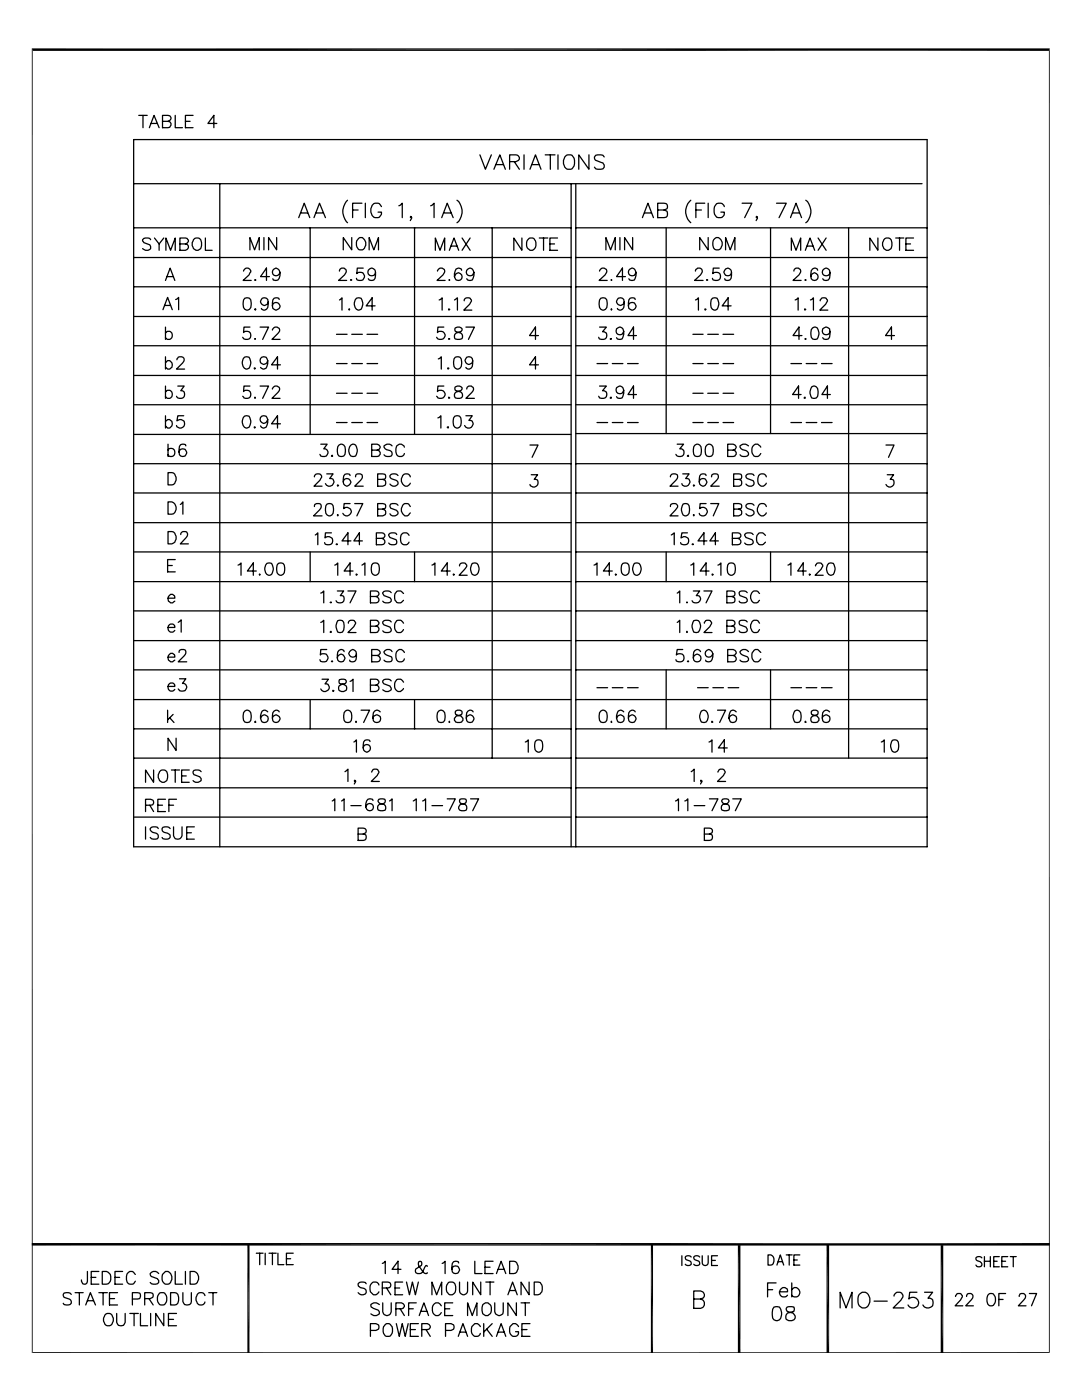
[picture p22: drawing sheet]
<svg xmlns="http://www.w3.org/2000/svg" width="216mm" height="279mm" viewBox="0 0 216 279" stroke-linecap="round" stroke-linejoin="round" font-family="sans-serif">
<g fill="none" stroke="#000" stroke-width=".25">
<path d="M26.7 27.9h158.3v141.1h-158.3zM26.7 36.7h157.3M27.7 23h1.7M28.5 23v2.5M29.8 25.5l.9-2.5 1 2.5M30.1 24.6h1.2M32.4 24.2h1.1a.74 .74 0 0 0 .6-.7l-.2-.4-.4-.1h-1.1v2.5h1.1a.64 .64 0 0 0 .6-.7 .64 .64 0 0 0-.6-.6M35 23v2.5h1.4M37 24.2h.9M38.5 23h-1.5v2.5h1.5M43.3 24.6h-1.8l1.2-1.6v2.5M43.9 36.7v132.3"/>
<path d="M69.3 40a3.1 3.1 0 0 0 0 4.4M91.2 40a2.96 2.96 0 0 1 0 4.4M95.8 30.9l1.1 2.9 1.1-2.9M98.6 33.8l1.1-2.9 1.1 2.9M99 32.9h1.4M101.7 32.3h1.3l.5-.3a.65 .65 0 0 0 .1-.7 .65 .65 0 0 0-.6-.4h-1.3v2.9M102.6 32.3l1 1.5M104.6 30.9v2.9M105.7 33.8l1.1-2.9 1.1 2.9M106.2 32.9h1.3M108.8 30.9h1.9M109.8 30.9v2.9"/>
<path d="M111.3 30.9v2.9M112.7 31.3a1.07 1.07 0 0 1 1.2-.4 1.07 1.07 0 0 1 .7 1.1 1.49 1.49 0 0 1-.7 1.8h-.6a1.71 1.71 0 0 1-.6-2.5zM114 36.7v132.3M114.9 36.7v132.3M117.5 30.9v2.9l-2-2.9v2.9M120.6 31.3a1.26 1.26 0 0 0-2 0 .6 .6 0 0 0 .5 .8l.9 .3a.73 .73 0 0 1 .5 .6 .73 .73 0 0 1-.2 .7 1.44 1.44 0 0 1-1.7-.3M137.8 40a2.96 2.96 0 0 0 0 4.4M160.8 40a2.96 2.96 0 0 1 0 4.4M26.7 57.2h87.3M26.7 45.5h87.3M26.7 51.4h87.3M30.1 47.8a1.04 1.04 0 0 0-1.7 0v.3l.3 .3a1.84 1.84 0 0 1 1.4 .8v.4a1.04 1.04 0 0 1-1.7 0"/>
<path d="M30.8 47.5l.9 1.2 1-1.2M31.7 48.7v1.3M33 56l1-2.5 .9 2.5M33.1 50v-2.5l.9 2.5 1-2.5v2.5M33.4 55.2h1.1M35.1 59.8l.5-.4v2.4M35.9 48.7h1.1a.74 .74 0 0 0 .6-.8l-.3-.3-1.4-.1v2.5h1.1a.69 .69 0 0 0 .4-1.1l-.4-.2M38.6 47.8a.89 .89 0 0 1 1-.3 .89 .89 0 0 1 .6 .9 1.15 1.15 0 0 1-1.1 1.6 1.39 1.39 0 0 1-.5-2.2zM41 47.5v2.5h1.3M48.6 54.1a.72 .72 0 0 1 .8-.6 .72 .72 0 0 1 .6 .8l-.3 .6-1.2 1.1h1.6M48.9 59.5a.89 .89 0 0 1 1.1 .4 2.21 2.21 0 0 1-.2 1.8 .74 .74 0 0 1-1.2-.3 2.21 2.21 0 0 1 .3-1.9zM49.9 49.9v-2.5l.9 2.5 .9-2.5v2.5"/>
<path d="M51 55.8l-.2 .1h.3M52.7 47.4v2.5M53.8 55.2h-1.8l1.2-1.7v2.5M55.2 47.4v2.5l-1.6-2.5v2.5M55.7 59.8a.72 .72 0 0 0-1-.3 2.48 2.48 0 0 0-.3 2.1 .78 .78 0 0 0 1.2 .1 .78 .78 0 0 0 0-1.2 .78 .78 0 0 0-1.2 .2v.3M55.9 54.4a.76 .76 0 0 1-.9 .7 .76 .76 0 0 1-.6-1 .76 .76 0 0 1 1.1-.4 1.49 1.49 0 0 1 0 2.2h-1l-.1-.3M59.6 43.4l1.1-2.8 1.1 2.8M60 42.5h1.4M61.9 45.5v41.2M62.7 43.4l1.1-2.8 1.1 2.8M63.1 42.5h1.4M67.7 54.1l.1-.3 .4-.3a.84 .84 0 0 1 .9 .5l-.4 .9-1.1 1.1h1.6"/>
<path d="M67.7 59.9l.5-.5v2.5M70 55.8v.2l.2-.1M70.2 47.4v2.5l-1.7-2.5v2.5M70.4 41.9h1.1M71.1 59.5a.81 .81 0 0 1 1.1 .4 1.85 1.85 0 0 1-.1 1.8l-.6 .2a1.5 1.5 0 0 1-.4-2.4zM71.5 47.6l.3-.2a1.2 1.2 0 0 1 1 1.9l-.3 .5-.7 .1a1.43 1.43 0 0 1-.3-2.3zM72.2 40.6h-1.8v2.8M72.5 53.5h-1.2l-.1 1.1a.84 .84 0 0 1 1.5 .3 .84 .84 0 0 1-1.1 1.1l-.3-.1-.2-.4M72.9 40.6v2.8M73.7 49.9v-2.5l.9 2.5 .9-2.5v2.5M74.9 54.4a.77 .77 0 0 1-1 .6 .77 .77 0 0 1-.3-1.2 .77 .77 0 0 1 1.2 .1 2.35 2.35 0 0 1-.2 2 .85 .85 0 0 1-1.1-.3M76.1 41.2a1.09 1.09 0 0 0-1.2-.7 1.09 1.09 0 0 0-.9 1.2 1.31 1.31 0 0 0 .3 1.4 1.31 1.31 0 0 0 1.4 .2l.4-.5v-.5h-.7"/>
<path d="M79.6 41.1l.7-.5v2.8M82.1 43.3h-.2l.1-.1 .1 .4-.2 .4M82.7 45.5v41.2M85.9 41.1l.7-.5v2.8M86.9 50v-2.5l.9 2.5 .9-2.5v2.5M87.3 54.1a.72 .72 0 0 1 .8-.6 .72 .72 0 0 1 .6 .8l-.3 .6-1.2 1.1h1.6M87.6 59.9l.6-.5v2.5M88.1 43.4l1.1-2.8 1.2 2.8M88.6 42.5h1.4M89.7 50l.9-2.5 .9 2.5M89.7 55.8l-.1 .1h.1M90 49.1h1.2"/>
<path d="M90.7 59.9l.6-.5v2.5M92.1 53.9l-.1-.2-.6-.2a1.45 1.45 0 0 0-.6 2.1 .76 .76 0 0 0 1.4-.1 .76 .76 0 0 0-.8-1.1l-.4 .2-.3 .6M92.2 47.5l1.6 2.5M93.8 47.5l-1.6 2.5M94.6 54.4a.77 .77 0 0 1-1 .7 .77 .77 0 0 1-.5-1.1 .77 .77 0 0 1 1.1-.3 1.75 1.75 0 0 1 0 2.2 .85 .85 0 0 1-1.1-.3M98.2 45.5v105.8M104.1 47.5v2.5l-1.6-2.5v2.5M105.3 47.8l.4-.3h.6a1.42 1.42 0 0 1 0 2.5 1.25 1.25 0 0 1-1.2-.8 1.25 1.25 0 0 1 .2-1.4zM107.6 47.5h1.7M108.5 47.5v2.5M109.7 48.7h1M111.3 47.5h-1.6v2.5h1.6"/>
<path d="M114.9 57.2h70.1M114.9 45.5h70.1M114.9 51.4h70.1M119.6 54.1a.72 .72 0 0 1 .8-.6 .72 .72 0 0 1 .7 .8l-.4 .6-1.2 1.1h1.7M119.9 59.5a.89 .89 0 0 1 1.2 .4 2.21 2.21 0 0 1-.3 1.8 .74 .74 0 0 1-1.2-.3 2.21 2.21 0 0 1 .3-1.9zM120.9 49.9v-2.5l.9 2.5 1-2.5v2.5M122 55.8l-.1 .1h.2M123.7 47.4v2.5M124.8 55.2h-1.8l1.2-1.7v2.5M126.2 47.4v2.5l-1.6-2.5v2.5M126.7 59.8a.72 .72 0 0 0-1-.3 2.48 2.48 0 0 0-.2 2.1 .77 .77 0 0 0 1.2 .1 .77 .77 0 0 0-.2-1.2 .77 .77 0 0 0-1.1 .5M126.9 54.4a.77 .77 0 0 1-.9 .7 .77 .77 0 0 1-.6-1.1 .77 .77 0 0 1 1.2-.3 1.75 1.75 0 0 1 0 2.2 .85 .85 0 0 1-1.1-.3"/>
<path d="M128.2 43.4l1.1-2.8 1.1 2.8M128.6 42.5h1.4M131.2 41.9h1.3l.4-.2a.67 .67 0 0 0 0-1.1h-1.7v2.8l1.7-.1a.82 .82 0 0 0 .3-.8 .82 .82 0 0 0-.7-.6M132.9 45.5v41M138.8 54.1v-.1a.84 .84 0 0 1 .9-.5 .62 .62 0 0 1 .3 .9l-.2 .5-1.2 1.1h1.7M138.8 59.9l.6-.5v2.5M138.9 41.9h1.1M140.6 40.6h-1.7v2.8M141.1 55.8v.2l.1-.1M141.3 47.4v2.5l-1.7-2.5v2.5M141.3 40.6v2.8M142.2 59.5a.78 .78 0 0 1 1.1 .4 1.57 1.57 0 0 1-.6 2h-.2a1.14 1.14 0 0 1-.7-1.4l.1-.6z"/>
<path d="M142.4 47.8a.8 .8 0 0 1 .7-.4 .8 .8 0 0 1 .7 .4 1.4 1.4 0 0 1-.5 2.1 .87 .87 0 0 1-1.1-1zM143.5 53.5h-1.2l-.1 1.1a.86 .86 0 0 1 1.5 .2 .86 .86 0 0 1-1 1.2l-.4-.1-.1-.4M144.5 41.2a1.05 1.05 0 0 0-1.2-.6 1.05 1.05 0 0 0-.8 1.1 1.42 1.42 0 0 0 .8 1.7 .92 .92 0 0 0 1.2-1.1h-.7M144.8 49.9v-2.5l.9 2.5 .9-2.5v2.5M146 54.4a.76 .76 0 0 1-1.2 .6 .76 .76 0 0 1 0-1.3l.4-.2a.86 .86 0 0 1 .8 .9l-.1 1.1a.89 .89 0 0 1-1.2 .4l-.1-.3M148.1 40.6h1.9l-1.4 2.8M151.1 43.3h-.2l.1-.1 .1 .4-.2 .4M153.8 45.5v41M154.9 40.6h2l-1.5 2.8M157.7 43.4l1.1-2.8 1.1 2.8M157.9 50v-2.5l.9 2.5 1-2.5v2.5M158.2 42.5h1.3"/>
<path d="M158.4 54.1l.1-.3 .3-.3a.84 .84 0 0 1 1 .5l-.4 .9-1.2 1.1h1.7M158.7 59.9l.6-.5v2.5M160.7 50l.9-2.5 1 2.5M160.7 55.8v.2l.2-.1M161 49.1h1.2M161.7 59.9l.6-.5v2.5M163.2 53.9l-.1-.2a.74 .74 0 0 0-1.2 .3 1.84 1.84 0 0 0 .2 1.9 .73 .73 0 0 0 1-.3 .73 .73 0 0 0-.2-1 .73 .73 0 0 0-1 .3l-.1 .3M163.2 47.5l1.6 2.5M164.8 47.5l-1.6 2.5M165.6 54.4a.77 .77 0 0 1-1.1 .6 .77 .77 0 0 1-.2-1.2 .77 .77 0 0 1 1.2 .1 2.35 2.35 0 0 1-.2 2 .85 .85 0 0 1-1.1-.3M169.3 45.5v105.8M175.2 47.5v2.5l-1.6-2.5v2.5"/>
<path d="M176.4 47.8a.89 .89 0 0 1 1-.3 .89 .89 0 0 1 .6 .9 1.15 1.15 0 0 1-1.1 1.6 1.39 1.39 0 0 1-.5-2.2zM178.7 47.5h1.6M179.5 47.5v2.5M180.8 48.7h.9M182.3 47.5h-1.5v2.5h1.5M26.7 63.2h87.3M26.7 69h87.3M26.7 74.9h87.3M32.5 61.8l.9-2.4 1 2.4M32.9 61h1.1M33 66.5a.76 .76 0 0 1 1.1-.1 .76 .76 0 0 1 0 1.1 .76 .76 0 0 1-1.1-.1M33 78.2a.76 .76 0 0 1 1.1-.1 .76 .76 0 0 1 0 1.2 .76 .76 0 0 1-1.1-.1"/>
<path d="M33 72.4l.4-.4h.5a1.06 1.06 0 0 1 .4 1.3l-.4 .4h-.5l-.4-.4M33 65.3v2.4M33 71.2v2.5M33 77v2.5M35.3 71.8a.72 .72 0 0 1 .8-.6 .72 .72 0 0 1 .6 .7l-.3 .6-1.2 1.2h1.6M35.5 77h1.2l-.6 1a.78 .78 0 0 1 .7 .9 .78 .78 0 0 1-1 .6l-.3-.1-.3-.3M48.8 71.3a.81 .81 0 0 1 1.1 .3 1.85 1.85 0 0 1-.2 1.9l-.6 .2a1.5 1.5 0 0 1-.3-2.4zM49.9 65.3h-1.2l-.1 1.1a.84 .84 0 0 1 1.3 0 .84 .84 0 0 1-.3 1.3 .84 .84 0 0 1-1.2-.4M49.9 77h-1.2l-.1 1.1a.84 .84 0 0 1 1.3 .1 .84 .84 0 0 1-.3 1.3 .84 .84 0 0 1-1.2-.4M50.8 73.4v.3l.2-.2M50.9 67.6h-.1h.2M50.9 79.2l-.1 .2h.2"/>
<path d="M51 61.6l-.2 .1 .2 .2 .1-.2M51.9 65.3h1.7l-1.2 2.4M51.9 77h1.7l-1.2 2.5M53.4 72a.79 .79 0 0 1-.5 .7 .79 .79 0 0 1-.9-.3 .76 .76 0 0 1 .2-1.1 .76 .76 0 0 1 1.1 .2 1.99 1.99 0 0 1-.2 2l-.6 .2-.5-.4M53.5 60.3a.77 .77 0 0 1-1.1 .5 .77 .77 0 0 1-.2-1.2 .77 .77 0 0 1 1.2 .2 2.35 2.35 0 0 1-.2 1.9l-.6 .2-.4-.3M54.4 65.9a.72 .72 0 0 1 .8-.6 .72 .72 0 0 1 .6 .7l-1.5 1.7h1.6M54.4 77.6a.72 .72 0 0 1 .7-.6 .72 .72 0 0 1 .7 .7l-.3 .6-1.2 1.2h1.6M56 72.8h-1.8l1.2-1.6v2.5M67.1 66.7h2.2M67.1 78.5h2.2M67.1 72.6h2.2M69.7 61.6v.3l.1-.2"/>
<path d="M70.2 66.7h2.1M70.2 78.5h2.1M70.2 72.6h2.1M73.2 66.7h2.2M73.2 78.5h2.2M73.2 72.6h2.2M74.8 61h-1.7l1.2-1.6v2.5M87.5 71.6l.6-.4v2.5M88.6 65.3h-1.2l-.1 1.1a.84 .84 0 0 1 1.4 .3 .84 .84 0 0 1-1 1l-.3-.1-.3-.3M88.6 77h-1.2l-.1 1.1a.84 .84 0 0 1 1.4 .3 .84 .84 0 0 1-1 1.1l-.3-.1-.3-.3M89.4 73.4v.3l.2-.2M89.6 61.6v.3l.1-.2"/>
<path d="M89.6 67.6v.1l.1-.1M89.6 79.2l-.1 .2h.2M90.8 65.4v.7l.8 .3a.68 .68 0 0 1 .7 .6 .68 .68 0 0 1-.6 .7l-.9-.1a.79 .79 0 0 1 .6-1.2l.6-.3 .2-.5a.97 .97 0 0 0-1.4-.2zM90.8 77.2v.7l.8 .2a.68 .68 0 0 1 .7 .7 .68 .68 0 0 1-.6 .7l-.9-.1a.77 .77 0 0 1 .6-1.3l.6-.2 .2-.5a.97 .97 0 0 0-1.4-.2zM90.8 71.3a.89 .89 0 0 1 1.2 .3 2.21 2.21 0 0 1-.2 1.9 .74 .74 0 0 1-1.2-.3 2.21 2.21 0 0 1 .2-1.9zM92.6 60a.55 .55 0 0 1 .5-.6l.7 .1a.52 .52 0 0 1 .1 .9l-1.4 1.5h1.6M93 65.3h1.7l-1.2 2.4M93.1 77.6l.1-.3 .4-.3a.84 .84 0 0 1 .9 .6l-.4 .7-1.1 1.2h1.7M94.3 72a.73 .73 0 0 1-.5 .7 .73 .73 0 0 1-.8-.3l-.2-.4a.76 .76 0 0 1 .8-.8 .76 .76 0 0 1 .7 .8l-.1 1.2a.74 .74 0 0 1-1.2 .3v-.2M107.4 67h-1.7l1.1-1.7v2.4M107.4 72.8h-1.7l1.1-1.6v2.5M114.9 63.2h70.1"/>
<path d="M114.9 69h70.1M114.9 74.9h70.1M119.1 72.6h2.1M119.6 65.3h1.4l-.8 .9a.79 .79 0 0 1 .9 .9 .79 .79 0 0 1-1 .6l-.5-.1-.1-.3M119.6 77h1.4l-.8 1a.79 .79 0 0 1 .9 .8 .79 .79 0 0 1-1 .7l-.5-.1-.1-.3M121.9 67.6h-.1h.2M121.9 79.2l-.1 .2h.2M122 61.6v.3l.1-.2M122.2 72.6h2.1M124.5 66.1a.76 .76 0 0 1-1 .7 .76 .76 0 0 1-.4-1.1 .76 .76 0 0 1 1.2-.1 2.12 2.12 0 0 1-.2 2 .85 .85 0 0 1-1.1-.2M124.5 77.9a.76 .76 0 0 1-1 .7 .76 .76 0 0 1-.4-1.2 .76 .76 0 0 1 1.2 0 2.12 2.12 0 0 1-.2 2 .85 .85 0 0 1-1.1-.2M124.5 60.3a.77 .77 0 0 1-1.1 .5 .76 .76 0 0 1-.1-1.2 .76 .76 0 0 1 1.2 .2 2.35 2.35 0 0 1-.3 1.9l-.6 .2-.4-.3"/>
<path d="M125.2 72.6h2.1M127 67h-1.7l1.1-1.7v2.4M127 78.7h-1.7l1.1-1.7v2.5M138.3 66.7h2M138.3 78.5h2M138.3 72.6h2M140.7 61.6v.3l.2-.2M141.2 66.7h2.1M141.2 78.5h2.1M141.2 72.6h2.1M144.3 66.7h2.1M144.3 78.5h2.1"/>
<path d="M144.3 72.6h2.1M145.9 61h-1.8l1.2-1.6v2.5M157.8 72.6h2.1M159.9 78.7h-1.7l1.1-1.7v2.5M160 67h-1.8l1.2-1.7v2.4M160.6 61.6v.3l.2-.2M160.6 79.2l-.2 .2h.3M160.7 67.6v.1l.2-.1M160.9 72.6h2.1M162 77.2a.74 .74 0 0 1 1.2 .4 2.21 2.21 0 0 1-.3 1.8 .78 .78 0 0 1-1.1-.3 1.85 1.85 0 0 1 .2-1.9zM162.1 65.4a.66 .66 0 0 1 1.1 .4 1.85 1.85 0 0 1-.1 1.8 .89 .89 0 0 1-1.2-.3 2.21 2.21 0 0 1 .2-1.9zM163.7 60a.72 .72 0 0 1 .7-.6 .72 .72 0 0 1 .7 .7l-.3 .6-1.2 1.2h1.6"/>
<path d="M163.9 72.6h2.1M165.6 66.1a.77 .77 0 0 1-1.1 .6 .77 .77 0 0 1-.2-1.2 .77 .77 0 0 1 1.2 .1 2.48 2.48 0 0 1-.2 2 .85 .85 0 0 1-1.1-.2M165.7 78.7h-1.7l1.1-1.7v2.5M178.5 67h-1.8l1.2-1.7v2.4M26.7 92.5h87.3M26.7 98.4h87.3M26.7 80.8h87.3M26.7 86.7h87.3M33 84.1a.79 .79 0 0 1 1.1-.2 .79 .79 0 0 1 .2 1.1l-.4 .4h-.5l-.4-.4M33 83v2.4M33.5 94.3h.8a1.29 1.29 0 0 1 .8 1.6 1.29 1.29 0 0 1-1.6 .9zM33.5 89.8a.76 .76 0 0 1 1.1-.1 .76 .76 0 0 1 0 1.2 .76 .76 0 0 1-1.1-.1"/>
<path d="M33.5 88.6v2.5M36.7 83h-1.2l-.2 1a.99 .99 0 0 1 1.4 .1 .9 .9 0 0 1 0 1 .9 .9 0 0 1-.9 .3l-.5-.2-.1-.3M37.1 89a.72 .72 0 0 0-1-.3 2.04 2.04 0 0 0 0 2.3 .77 .77 0 0 0 1.1-.3 .77 .77 0 0 0-.5-1.1 .77 .77 0 0 0-1 .7M48.8 83.1a.81 .81 0 0 1 1.1 .3 1.85 1.85 0 0 1-.2 1.9l-.6 .1a1.5 1.5 0 0 1-.3-2.3zM50.8 85.2v.2l.2-.1M53.4 83.7a.76 .76 0 0 1-1.2 .6 .74 .74 0 0 1-.1-1.1 .74 .74 0 0 1 1.2 .1 1.99 1.99 0 0 1-.2 2l-.6 .1-.5-.4M56 84.6h-1.8l1.2-1.6v2.4M62.7 95.2a.72 .72 0 0 1 .8-.7 .72 .72 0 0 1 .7 .7l-.4 .6-1.1 1.2h1.6M64 88.6h1.3l-.7 1a.8 .8 0 0 1 .9 .9 .8 .8 0 0 1-1.2 .6l-.3-.1-.2-.3M65.2 94.6h1.3l-.7 .9 .6 .1a.87 .87 0 0 1-.2 1.3 .87 .87 0 0 1-1.3-.4M66.3 90.8l-.2 .2h.3M67.1 84.3h2.2"/>
<path d="M67.4 96.8v.2l.2-.1M67.6 88.8a.74 .74 0 0 1 1.2 .4 2.21 2.21 0 0 1-.2 1.8 .89 .89 0 0 1-1.2-.3 2.21 2.21 0 0 1 .2-1.9zM69.8 94.9a.72 .72 0 0 0-1-.2 1.92 1.92 0 0 0 0 2.2 .76 .76 0 0 0 1.2-.4 .76 .76 0 0 0-.6-1 .76 .76 0 0 0-.9 .7M70 88.8a.66 .66 0 0 1 1.1 .4 1.85 1.85 0 0 1-.1 1.8 .89 .89 0 0 1-1.2-.3 1.65 1.65 0 0 1 .2-1.9zM70.2 84.3h2.1M71 95.2a.46 .46 0 0 1 .4-.6l.8 .1a.89 .89 0 0 1-.2 1.1l-1.2 1.2h1.7M73.2 84.3h2.2M74.2 89.8h1.1a.6 .6 0 0 0 .4-.9l-.4-.3h-1.1v2.5h1.1a.64 .64 0 0 0 .4-1l-.1-.2-.3-.1M75.4 95.7l1.4-.1 .2-.4-.1-.5-.5-.1h-1v2.4h1l.5-.2v-.9l-.5-.2M78.2 89a1.04 1.04 0 0 0-1.6 0v.2a1.25 1.25 0 0 0 1.2 .7 .61 .61 0 0 1 .4 .6 .61 .61 0 0 1-.5 .6l-.8-.1-.3-.2M79.4 94.9a1.08 1.08 0 0 0-1.6 0 .6 .6 0 0 0 .4 .7l.8 .2a.63 .63 0 0 1 .4 .8 .95 .95 0 0 1-1.6 0M80.7 89.2l-.1-.2-.5-.4h-.4a1.38 1.38 0 0 0-.6 1.9 .83 .83 0 0 0 .8 .6 .83 .83 0 0 0 .8-.6"/>
<path d="M81.9 95.2a.83 .83 0 0 0-.8-.7 .83 .83 0 0 0-.8 .7 1.2 1.2 0 0 0 1 1.8l.6-.6M87.4 83.4l.6-.4v2.4M89.4 85.2l-.2 .1 .2 .1 .1-.1M90.8 83.1a.89 .89 0 0 1 1.1 .3 2.21 2.21 0 0 1-.2 1.9 .74 .74 0 0 1-1.2-.4 2.21 2.21 0 0 1 .3-1.8zM93 83h1.2l-.6 .9a.77 .77 0 0 1 .8 .7 .77 .77 0 0 1-.7 .8 .87 .87 0 0 1-1-.5M105.7 88.8h1.7l-1.2 2.5M106 94.7h1.3l-.7 1h.3a.83 .83 0 0 1 .4 1 .83 .83 0 0 1-1 .5l-.5-.3-.1-.2M114.9 92.5h70.1M114.9 98.4h70.1M114.9 80.8h70.1M114.9 86.5h70.1M119.1 84.3h2.1"/>
<path d="M122.2 84.3h2.1M125.2 84.3h2.1M133.8 95.2a.75 .75 0 0 1 .6-.7 .75 .75 0 0 1 .8 .5l-.1 .5-.2 .3-1.2 1.2h1.6M135.1 88.6h1.3l-.8 1a.79 .79 0 0 1 .9 .8 .79 .79 0 0 1-1 .7l-.4-.1-.2-.3M136.2 94.6h1.3l-.7 .9a.77 .77 0 0 1 .9 .7 .77 .77 0 0 1-.7 .8l-.8-.1-.1-.4M137.3 90.8l-.1 .2h.2M138.3 84.3h2M138.4 96.8v.2l.2-.1M138.7 88.8a.74 .74 0 0 1 1.2 .4 2.21 2.21 0 0 1-.3 1.8 .89 .89 0 0 1-1.2-.3 2.21 2.21 0 0 1 .3-1.9zM140.9 94.9a.72 .72 0 0 0-1-.2 1.92 1.92 0 0 0 0 2.2 .76 .76 0 0 0 1.1-.4 .76 .76 0 0 0-.5-1 .76 .76 0 0 0-1 .7M141.1 88.8a.74 .74 0 0 1 1.1 .4 2.21 2.21 0 0 1-.2 1.8 .89 .89 0 0 1-1.2-.3 2.21 2.21 0 0 1 .3-1.9zM141.2 84.3h2.1"/>
<path d="M142 95.2l.1-.5a.97 .97 0 0 1 1.2 0 .89 .89 0 0 1-.3 1.1l-1.2 1.2h1.7M144.3 84.3h2.1M145.2 89.8h1.1a.6 .6 0 0 0 .4-.9l-.4-.3h-1.1v2.5h1.1a.64 .64 0 0 0 .4-1l-.1-.2-.3-.1M146.4 95.7l1.4-.1 .2-.4-.1-.5-.4-.1h-1.1v2.4h1.1l.4-.2v-.9l-.4-.2M149.4 89a1.16 1.16 0 0 0-1.7 0v.2a1.25 1.25 0 0 0 1.1 .7 .6 .6 0 0 1 .6 .6 .6 .6 0 0 1-.6 .6l-.9-.1-.2-.2M150.5 94.9a1.04 1.04 0 0 0-1.7 0 .57 .57 0 0 0 .6 .7l.9 .3 .2 .7a.92 .92 0 0 1-1.7 0M151.8 89.2a.91 .91 0 0 0-1-.6 .91 .91 0 0 0-.8 1 1.3 1.3 0 0 0 .7 1.5 .92 .92 0 0 0 1.1-.6M152.9 95.2a.87 .87 0 0 0-1-.6 .87 .87 0 0 0-.7 .9 1.12 1.12 0 0 0 1.1 1.5l.6-.6M157.8 84.3h2.1M160.9 84.3h2.1M163.9 84.3h2.1M176.8 88.8h1.6l-1.1 2.5"/>
<path d="M177 94.7h1.3l-.7 1h.4a.83 .83 0 0 1 .1 1.3 .83 .83 0 0 1-1.3-.3M26.7 116.1h87.3M26.7 110.2h87.3M26.7 104.3h87.3M33.4 112.9h1M33.5 106.1h.8a1.29 1.29 0 0 1 .8 1.6 1.29 1.29 0 0 1-1.6 .8zM33.5 100.2a1.29 1.29 0 0 1 1.6 .8 1.29 1.29 0 0 1-.8 1.6h-.8zM33.5 119.4h1.4a.63 .63 0 0 0-.4-.8h-.5a1.06 1.06 0 0 0-.4 1.4l.4 .3h.5l.4-.3M35 111.7h-1.6v2.4h1.6M36 100.7l.5-.5v2.4M36.1 106.7l.1-.4 .3-.2 .8 .1a.84 .84 0 0 1-.2 1.2l-1.1 1.1h1.6M47.5 112.8l.6-.4v2.4"/>
<path d="M51.1 114h-1.7l1.1-1.6v2.4M51.8 114.6v.2l.1-.2M53.3 112.4a.78 .78 0 0 1 1.1 .4 1.57 1.57 0 0 1-.6 2h-.2a1.5 1.5 0 0 1-.3-2.4zM55.5 112.4a.89 .89 0 0 1 1.2 .4 2.21 2.21 0 0 1-.2 1.8 .74 .74 0 0 1-1.2-.3 2.21 2.21 0 0 1 .2-1.9zM61.9 110.2v5.9M62.7 101.1l.1-.4a.97 .97 0 0 1 1.2 0 .89 .89 0 0 1-.2 1.1l-1.2 1.2h1.7M62.9 106.8l.5-.5v2.4M64 118.4l.6-.5v2.4M65.3 100.6a.89 .89 0 0 1 1.2 .3 2.21 2.21 0 0 1-.3 1.9 .74 .74 0 0 1-1.2-.4 2.21 2.21 0 0 1 .3-1.8zM66.1 106.3h-1.2v1.1a.87 .87 0 0 1 1.5 .2 .87 .87 0 0 1-1.1 1.1l-.4-.1-.1-.3M66.8 112.8l.6-.4v2.4M67.2 108.5l-.1 .1h.2"/>
<path d="M67.3 117.9h1.3l-.7 1a.72 .72 0 0 1 .8 .6 .72 .72 0 0 1-.7 .8 .71 .71 0 0 1-.9-.4M67.4 102.7v.3l.1-.2M69.4 117.9h1.6l-1.2 2.4M69.8 100.5h-1.1l-.1 1a.88 .88 0 0 1 1.3 .1 .88 .88 0 0 1-.2 1.3 .88 .88 0 0 1-1.3-.5M70 107.9h-1.8l1.2-1.6v2.4M70.4 114h-1.7l1.1-1.6v2.4M70.8 100.5h1.6l-1.2 2.5M71.1 114.6v.2l.2-.2M72.2 112.8l.6-.4v2.4M72.3 107.9h-1.7l1.1-1.6v2.4M73.9 119h1.1a.59 .59 0 0 0 .6-.6l-.2-.4-1.5-.1v2.4h1.1a.6 .6 0 0 0 .6-.4 .6 .6 0 0 0-.2-.7l-.4-.2M74.4 112.4a.89 .89 0 0 1 1.2 .4 2.21 2.21 0 0 1-.2 1.8 .74 .74 0 0 1-1.2-.3 2.21 2.21 0 0 1 .2-1.9z"/>
<path d="M75.1 107.4h1.1a.59 .59 0 0 0 .6-.6l-.3-.4-1.4-.1v2.4h1.1a.6 .6 0 0 0 .6-.4 .6 .6 0 0 0-.3-.7l-.3-.2M75.4 101.6l1.3-.1a.54 .54 0 0 0 0-.9l-1.3-.1v2.5h1l.5-.3v-.8l-.5-.3M78.1 118.3a1.01 1.01 0 0 0-1.7 .1l.2 .5 1 .3a.62 .62 0 0 1 .5 .8 1.16 1.16 0 0 1-1.7 0M79.2 106.7a.94 .94 0 0 0-1.6 .1l.2 .5 1.2 .4a.6 .6 0 0 1 .1 .6 .6 .6 0 0 1-.4 .4l-.9-.1-.2-.2M79.4 100.8a1.08 1.08 0 0 0-1.6 0v.3a1.84 1.84 0 0 0 1.4 .8l.2 .3v.3a.95 .95 0 0 1-1.6 0M80.5 118.4l-.6-.5a1.18 1.18 0 0 0-1.2 .7 1.18 1.18 0 0 0 .3 1.4l.2 .2 .7 .1 .6-.5M81.6 106.8a.88 .88 0 0 0-1-.5 .88 .88 0 0 0-.7 1 1.02 1.02 0 0 0 .2 1.1 1.02 1.02 0 0 0 1.2 .2l.3-.4M81.9 101.1l-.4-.5h-.9a1.45 1.45 0 0 0 .2 2.4 1 1 0 0 0 1.1-.6M82.7 110.2v5.9M86.2 112.8l.6-.4v2.4M89.8 114h-1.7l1.1-1.6v2.4M90.5 114.6v.2l.2-.2"/>
<path d="M91.7 112.9a.55 .55 0 0 1 .5-.5h.7a.52 .52 0 0 1 .1 .9l-1.4 1.5h1.6M94.2 112.4a.89 .89 0 0 1 1.2 .4 1.3 1.3 0 0 1-.7 2 1.39 1.39 0 0 1-.6-2zM114.9 116.1h70.1M114.9 110.2h70.1M114.9 104.3h70.1M118.5 112.8l.6-.4v2.4M122.2 114h-1.8l1.2-1.6v2.4M122.9 114.6v.2l.1-.2M124.3 112.4a.89 .89 0 0 1 1.2 .4 2.21 2.21 0 0 1-.3 1.8 .74 .74 0 0 1-1.2-.3 2.21 2.21 0 0 1 .3-1.9zM126.6 112.4a.89 .89 0 0 1 1.2 .4 1.28 1.28 0 0 1-.9 2 1.65 1.65 0 0 1-.3-2.4zM132.9 110.2v5.9M133.8 101.1v-.2a.75 .75 0 0 1 .8-.4 .75 .75 0 0 1 .6 .7l-1.5 1.8h1.6"/>
<path d="M133.9 106.8l.6-.5v2.4M135.1 118.4l.5-.5v2.4M136.3 100.6a.89 .89 0 0 1 1.2 .3 2.21 2.21 0 0 1-.3 1.9 .66 .66 0 0 1-1.1-.4 1.85 1.85 0 0 1 .2-1.8zM137.2 106.3h-1.1l-.2 1.1a.99 .99 0 0 1 1.4 0 .87 .87 0 0 1-.3 1.3 .87 .87 0 0 1-1.2-.4M137.8 112.8l.6-.4v2.4M138.3 108.5l-.2 .1h.2M138.3 117.9h1.3l-.7 1a.73 .73 0 0 1 .9 .6 .73 .73 0 0 1-.8 .8 .71 .71 0 0 1-.9-.4M138.4 102.7v.3l.1-.2M140.5 117.9h1.6l-1.2 2.4M140.9 100.5h-1.2l-.1 1a.86 .86 0 0 1 1.3 0 .86 .86 0 0 1-.1 1.2 .86 .86 0 0 1-1.3-.3M141.1 107.9h-1.8l1.2-1.6v2.4M141.5 114h-1.8l1.2-1.6v2.4"/>
<path d="M141.8 100.5h1.6l-1.1 2.5M142.2 114.6v.2l.1-.2M143.3 112.8l.5-.4v2.4M143.3 107.9h-1.7l1.1-1.6v2.4M145 119h1.4a.54 .54 0 0 0 0-1l-1.4-.1v2.4l1.4-.1a.67 .67 0 0 0 .2-.9l-.6-.3M145.5 112.4a.89 .89 0 0 1 1.1 .4 2.21 2.21 0 0 1-.2 1.8 .74 .74 0 0 1-1.2-.3 2.21 2.21 0 0 1 .3-1.9zM146.1 107.4h1.1a.59 .59 0 0 0 .6-.6l-.2-.4-1.5-.1v2.4h1.1a.6 .6 0 0 0 .6-.4 .6 .6 0 0 0-.2-.7l-.4-.2M146.4 101.6l1.3-.1a.54 .54 0 0 0 0-.9l-1.3-.1v2.5h1l.5-.3v-.8l-.5-.3M149.1 118.3a1.08 1.08 0 0 0-1.6 0 .6 .6 0 0 0 .4 .7l.7 .2a.62 .62 0 0 1 .5 .8 1.08 1.08 0 0 1-1.6 0M150.3 106.7a1.01 1.01 0 0 0-1.7 .1l.2 .5 1 .3a.62 .62 0 0 1 .5 .8 1.16 1.16 0 0 1-1.7 0M150.5 100.8a1.08 1.08 0 0 0-1.7 0 .6 .6 0 0 0 .5 .7l.7 .3a.63 .63 0 0 1 .5 .7 .95 .95 0 0 1-1.7 0M151.6 118.4a.93 .93 0 0 0-1.1-.5 .93 .93 0 0 0-.7 1 1.09 1.09 0 0 0 .3 1.1 1.09 1.09 0 0 0 1.1 .2l.4-.4"/>
<path d="M152.7 106.8l-.6-.5a1.18 1.18 0 0 0-1.2 .7 1.18 1.18 0 0 0 .3 1.4l.2 .2 .7 .1 .6-.5M152.9 101.1a.83 .83 0 0 0-.8-.6 .83 .83 0 0 0-.8 .6 1.2 1.2 0 0 0 1 1.9l.6-.6M153.8 110.2v5.9M157.2 112.8l.6-.4v2.4M160.9 114h-1.7l1.1-1.6v2.4M161.5 114.6v.2l.2-.2M162.7 112.9a.72 .72 0 0 1 .8-.6 .72 .72 0 0 1 .7 .7l-.4 .6-1.2 1.2h1.7M165.4 112.4a.81 .81 0 0 1 1.1 .4 1.85 1.85 0 0 1-.2 1.8l-.6 .2a1.5 1.5 0 0 1-.3-2.4zM26.7 139.6h87.3M26.7 133.7h87.3M26.7 127.8h87.3M26.7 121.9h87.3"/>
<path d="M33.5 125.2h1.4a.6 .6 0 0 0-.4-.7 .8 .8 0 0 0-1 .9 .8 .8 0 0 0 1.1 .7l.3-.3M33.5 131.1h1.4a.63 .63 0 0 0-.4-.7h-.5a1.06 1.06 0 0 0-.4 1.3l.4 .4h.5l.4-.4M33.5 137h1.4a.6 .6 0 0 0-.4-.7 .8 .8 0 0 0-1 .9 .8 .8 0 0 0 1.1 .6l.3-.2M35.6 124.2l.6-.5v2.5M35.7 130.2l.1-.4a.97 .97 0 0 1 1.2 0 .89 .89 0 0 1-.3 1.1l-1.1 1.2h1.7M35.8 135.5h1.3l-.7 .9a.8 .8 0 0 1 .9 .9 .8 .8 0 0 1-1.1 .6l-.4-.1-.2-.3M61.9 139.6v5.9M64 124.2l.6-.4v2.4M64.3 135.6h1.2l-.6 .9 .5 .1 .3 .5a.89 .89 0 0 1-.7 .9 .89 .89 0 0 1-1-.5M65.2 129.6h-1.2l-.1 1.1a.84 .84 0 0 1 1.5 .3 .84 .84 0 0 1-1.1 1.1l-.3-.1-.2-.3M66 120.1l-.1 .1h.2M66 126l-.1 .2h.2"/>
<path d="M66.3 131.9l-.2 .1h.3M66.5 137.8v.2l.1-.2M67.4 123.9a.89 .89 0 0 1 1.2 .3 2.45 2.45 0 0 1-.3 2 .74 .74 0 0 1-1.1-.5 1.85 1.85 0 0 1 .2-1.8zM67.7 135.6a.54 .54 0 0 0 .3 .9 1.03 1.03 0 0 1 1.2 1 .93 .93 0 0 1-1.6 .3 .88 .88 0 0 1 .1-1 .88 .88 0 0 1 1-.3l.2-.1 .2-.5a1.09 1.09 0 0 0-1.4-.3zM68.7 130l-.1-.2a.74 .74 0 0 0-1.2 .3 1.84 1.84 0 0 0 .2 1.9 .76 .76 0 0 0 1.2-.3 .76 .76 0 0 0-.6-1.1 .76 .76 0 0 0-.9 .7M69.5 124.4a.55 .55 0 0 1 .5-.6l.7 .1a.52 .52 0 0 1 .1 .8l-1.4 1.5h1.6M69.8 136l.6-.4v2.4M71.1 130.5a.77 .77 0 0 1-1.1 .6 .77 .77 0 0 1-.2-1.2 .77 .77 0 0 1 1.2 .1 2.35 2.35 0 0 1-.2 2 .72 .72 0 0 1-1-.3M73.9 125h1.1a.74 .74 0 0 0 .6-.8l-.2-.3-1.5-.1v2.4h1.1a.64 .64 0 0 0 .6-.6 .64 .64 0 0 0-.6-.6M73.9 136.7h1.1a.74 .74 0 0 0 .6-.7l-.2-.4h-.4h-1.1v2.4h1.1a.69 .69 0 0 0 .4-1.1l-.4-.2M74.2 130.8h1.1a.6 .6 0 0 0 .4-.9l-.4-.3h-1.1v2.5h1.1a.6 .6 0 0 0 .6-.4 .6 .6 0 0 0-.3-.7l-.3-.2M78.1 124.1a1.16 1.16 0 0 0-1.7 0 .6 .6 0 0 0 .5 .7l.7 .3a.6 .6 0 0 1 .5 .6 .6 .6 0 0 1-.6 .5h-.9l-.2-.3"/>
<path d="M78.1 135.9a1.16 1.16 0 0 0-1.7 0 .6 .6 0 0 0 .5 .7l.7 .2a.82 .82 0 0 1 .5 .9 1.16 1.16 0 0 1-1.7 0M78.2 130a.87 .87 0 0 0-.8-.4 .87 .87 0 0 0-.8 .6 2.35 2.35 0 0 0 1.5 .9l.1 .6a1.04 1.04 0 0 1-1.6 0M80.5 124.4a.94 .94 0 0 0-1.3-.5 1.5 1.5 0 0 0 .2 2.3 .92 .92 0 0 0 1.1-.6M80.5 136.1a.94 .94 0 0 0-1.3-.5 1.5 1.5 0 0 0 .2 2.4 1.21 1.21 0 0 0 1.1-.6M80.7 130.2a.87 .87 0 0 0-1-.6 .87 .87 0 0 0-.7 1 1.3 1.3 0 0 0 .7 1.5 .78 .78 0 0 0 1-.6M82.7 139.6v5.9M114.9 139.6h70.1M114.9 133.7h70.1M114.9 127.8h70.1M114.9 121.9h70.1M119.1 137.2h2.1M122.2 137.2h2.1"/>
<path d="M125.2 137.2h2.1M132.9 133.7v11.8M135.1 124.2l.5-.4v2.4M136.2 129.6h-1.1l-.1 1.1a.87 .87 0 0 1 1.2-.1 .87 .87 0 0 1 .1 1.2 .87 .87 0 0 1-1.2 .2l-.2-.3M137.1 120.1v.2l.1-.1M137.1 126l-.1 .2h.2M137.3 131.9l-.1 .1h.2M138.4 123.9a.89 .89 0 0 1 1.2 .3 1.81 1.81 0 0 1-.2 2h-1a2.08 2.08 0 0 1 0-2.3zM139.2 137.2h2.1M139.8 130a.68 .68 0 0 0-1.1-.2 1.92 1.92 0 0 0 0 2.2 .76 .76 0 0 0 1.1-.3 .76 .76 0 0 0-.5-1.1 .76 .76 0 0 0-1 .7M140.5 124.4a.72 .72 0 0 1 .8-.6 .72 .72 0 0 1 .7 .7l-.4 .6-1.1 1.1h1.6M142.2 130.5a.76 .76 0 0 1-.8 .7 .76 .76 0 0 1-.6-1 .76 .76 0 0 1 1-.4 1.49 1.49 0 0 1 0 2.2h-.9l-.1-.3"/>
<path d="M142.2 137.2h2.2M145 125h1l.6-.3a.59 .59 0 0 0 0-.6 .59 .59 0 0 0-.6-.3h-1v2.4h1a.64 .64 0 0 0 .7-.6 .64 .64 0 0 0-.7-.6M145.2 130.8h1.1a.6 .6 0 0 0 .4-.9l-.4-.3h-1.1v2.5h1.1a.6 .6 0 0 0 .6-.4 .6 .6 0 0 0-.3-.7l-.3-.2M145.3 137.2h2.1M149.1 124.1a1.08 1.08 0 0 0-1.6 0 .49 .49 0 0 0 .4 .7l.7 .3a.6 .6 0 0 1 .5 .6 .6 .6 0 0 1-.6 .5h-.8l-.2-.3M149.4 130a.93 .93 0 0 0-.9-.4 .93 .93 0 0 0-.8 .6 2.35 2.35 0 0 0 1.5 .9l.2 .6a1.16 1.16 0 0 1-1.7 0M151.6 124.4l-.4-.5a1.13 1.13 0 0 0-1.3 .4 1.13 1.13 0 0 0 0 1.3l.1 .3 .5 .3h.7l.4-.6M151.8 130.2l-.6-.6a1.22 1.22 0 0 0-1.2 1.5l.5 .9 .2 .1a.92 .92 0 0 0 1.1-.6M153.8 133.7v11.8M157.8 137.2h2.1M160.9 137.2h2.1M163.9 137.2h2.1"/>
<path d="M26.7 157.2h87.3M26.7 151.3h87.3M26.7 145.5h87.3M30.6 153.7v2.4l-1.6-2.4v2.4M31.8 154a.89 .89 0 0 1 1.1-.3 .89 .89 0 0 1 .5 .9 1.15 1.15 0 0 1-1.1 1.5 1.39 1.39 0 0 1-.5-2.1zM33 159.5h-1.5v2.5h1.5M33.4 141.7v2.5M33.9 143.3l.8 .9M34.2 153.7h1.6M34.5 142.6l-1.1 1.1M35 153.7v2.4M35.1 147.3v2.5l-1.6-2.5v2.5"/>
<path d="M35.2 159.5h-1.5v2.5M36.2 154.9h1M37.8 153.7h-1.6v2.4h1.6M40.1 154a1.08 1.08 0 0 0-1.6 0v.3a1.84 1.84 0 0 0 1.4 .7l.2 .4v.4a1.08 1.08 0 0 1-1.6 0M48.9 141.9a.74 .74 0 0 1 1.1 .3 2.21 2.21 0 0 1-.2 1.9 .89 .89 0 0 1-1.2-.3 2.21 2.21 0 0 1 .3-1.9zM51 143.9l-.2 .2h.3M53.4 142.1a.69 .69 0 0 0-.7-.4 .69 .69 0 0 0-.5 .5 1.73 1.73 0 0 0 .1 1.9 .77 .77 0 0 0 1.1-.3 .77 .77 0 0 0-.4-1.1 .77 .77 0 0 0-1 .6M55.7 142.1l-.1-.2a.74 .74 0 0 0-1.2 .3 1.98 1.98 0 0 0 .3 1.9 .77 .77 0 0 0 1.1-.3 .77 .77 0 0 0-.5-1.1 .77 .77 0 0 0-.9 .6M66.3 159.9l.5-.5v2.4M68.2 159.9l.5-.5v2.4M68.8 154l.6-.5v2.5M68.9 141.9a.74 .74 0 0 1 1.2 .3 2.21 2.21 0 0 1-.3 1.9 .89 .89 0 0 1-1.1-.3 2.21 2.21 0 0 1 .2-1.9z"/>
<path d="M70.6 148.1l.5-.4v2.4M71 155.9h-.3l.1-.2 .2 .3-.3 .5M71 143.9v.2h.1M72.1 141.7h1.6l-1.1 2.5M73.8 148a.72 .72 0 0 0-1-.3 1.92 1.92 0 0 0 0 2.2 .72 .72 0 0 0 1.1-.3 .72 .72 0 0 0-.5-1 .72 .72 0 0 0-.9 .7M74.2 154.1a.72 .72 0 0 1 .7-.6 .72 .72 0 0 1 .7 .7l-.3 .6-1.2 1.2h1.6M74.4 159.8l-.1-.3a.89 .89 0 0 0-1.1 .4 1.27 1.27 0 0 0 .5 1.9 .76 .76 0 0 0 .8-.8 .76 .76 0 0 0-.8-.7 .76 .76 0 0 0-.7 .7M75.6 159.5l-.2 .4a1.23 1.23 0 0 0 1.2 .6 .81 .81 0 0 1 .2 1.2l-.4 .1a.76 .76 0 0 1-1-.4 .73 .73 0 0 1 .6-1h.5a.58 .58 0 0 0 .3-.9zM75.9 142.1a.76 .76 0 0 0-.8-.4 .76 .76 0 0 0-.6 .5 1.98 1.98 0 0 0 .3 1.9 .77 .77 0 0 0 1.1-.3 .77 .77 0 0 0-.5-1.1 .77 .77 0 0 0-1 .6M77.7 159.9l.5-.5v2.4M82.5 159.9l.6-.5v2.4M84.3 159.9l.6-.5v2.4"/>
<path d="M87.5 141.9a.74 .74 0 0 1 1.2 .3 2.21 2.21 0 0 1-.2 1.9 .89 .89 0 0 1-1.2-.3 2.21 2.21 0 0 1 .2-1.9zM89.2 159.4h1.6l-1.1 2.4M89.7 143.9l-.1 .2h.1M90.9 141.9a.48 .48 0 0 0 .3 .8l.4 .1a.72 .72 0 0 1 .6 1.1 .87 .87 0 0 1-1 .3 .87 .87 0 0 1-.5-.9l.3-.4a1.4 1.4 0 0 0 1.2-.6l-.1-.4-.3-.2zM91.8 159.5a.58 .58 0 0 0 .2 .9 .88 .88 0 0 1 1 .3 .88 .88 0 0 1 0 .9 1.08 1.08 0 0 1-1.5-.2v-.4l.4-.5 .8-.1a.58 .58 0 0 0 .3-.9zM93.9 159.4h1.6l-1.2 2.4M94.4 142.1l-.1-.2a.74 .74 0 0 0-1.2 .3 1.98 1.98 0 0 0 .3 1.9 .77 .77 0 0 0 1.1-.3 .77 .77 0 0 0-.5-1.1 .77 .77 0 0 0-1 .6M104.8 148.1l.6-.4v2.4M107 147.7a.89 .89 0 0 1 1.2 .4 2.21 2.21 0 0 1-.3 1.8 .74 .74 0 0 1-1.1-.3 2.21 2.21 0 0 1 .2-1.9zM114.9 157.2h70.1M114.9 151.3h70.1M114.9 145.5h70.1"/>
<path d="M119.9 141.9a.74 .74 0 0 1 1.2 .3 2.21 2.21 0 0 1-.3 1.9 .89 .89 0 0 1-1.2-.3 2.21 2.21 0 0 1 .3-1.9zM122 143.9l-.1 .2h.2M124.5 142.1l-.7-.4a1.45 1.45 0 0 0-.6 2.1 .76 .76 0 0 0 1.3 0 .76 .76 0 0 0-.7-1.1l-.4 .1-.4 .5M126.7 142.1v-.2a.74 .74 0 0 0-1.2 .3 1.98 1.98 0 0 0 .2 1.9 .77 .77 0 0 0 1.2-.3 .77 .77 0 0 0-.5-1.1 .77 .77 0 0 0-1 .6M134.8 159.9l.6-.5v2.4M136.7 159.9l.5-.5v2.4M137.9 154l.6-.5v2.5M140 141.9l.5-.2a1.5 1.5 0 0 1 .4 2.4 .81 .81 0 0 1-1.1-.3 1.85 1.85 0 0 1 .2-1.9zM140 155.9h-.2l.1-.2 .1 .3-.2 .5M141.5 148.1l.6-.4v2.4M141.6 159.4h1.7l-1.2 2.4M142.1 143.9v.3l.1-.1"/>
<path d="M143.2 141.7h1.6l-1.2 2.5M143.3 154.1a.72 .72 0 0 1 .7-.6 .72 .72 0 0 1 .7 .7l-.3 .6-1.2 1.2h1.6M144.2 159.5l-.2 .4 .4 .5a.93 .93 0 0 1 1.1 1 .87 .87 0 0 1-1.3 .3 .72 .72 0 0 1-.2-.8 .72 .72 0 0 1 .6-.5h.5l.4-.6a1.01 1.01 0 0 0-1.3-.3zM145.1 149.3h-1.8l1.2-1.6v2.4M146.2 159.4h1.7l-1.2 2.4M146.9 142.1a.69 .69 0 0 0-.7-.4 .69 .69 0 0 0-.6 .5 1.73 1.73 0 0 0 .2 1.9 .77 .77 0 0 0 1.1-.3 .77 .77 0 0 0-.5-1.1 .77 .77 0 0 0-.9 .6M158.6 141.9a.74 .74 0 0 1 1.2 .3 2.21 2.21 0 0 1-.3 1.9 .78 .78 0 0 1-1.1-.3 1.85 1.85 0 0 1 .2-1.9zM160.7 143.9v.3l.2-.1M162 141.9v.7l.7 .2a.73 .73 0 0 1 .5 1.1 .9 .9 0 0 1-1.4-.1 .73 .73 0 0 1 .7-1l.4-.1a.48 .48 0 0 0 .3-.8l-.4-.2zM165.5 142.1a.76 .76 0 0 0-.7-.4 .76 .76 0 0 0-.6 .5 1.98 1.98 0 0 0 .2 1.9 .77 .77 0 0 0 1.1-.3 .77 .77 0 0 0-.4-1.1 .77 .77 0 0 0-1 .6M175.9 148.1l.5-.4v2.4M178.1 147.7a.89 .89 0 0 1 1.1 .4 2.21 2.21 0 0 1-.2 1.8 .66 .66 0 0 1-1.1-.3 1.85 1.85 0 0 1 .2-1.9z"/>
<path d="M26.7 163.1h87.3M29 160.7l1.5-.1a.69 .69 0 0 0 0-.9l-.4-.2h-1.1v2.5M29 165v2.5M29.9 160.7l.7 1.3M31.5 160.7h.9M31.6 165.4a1.04 1.04 0 0 0-1.6 0v.2a1.25 1.25 0 0 0 1.2 .7 .61 .61 0 0 1 .4 .6 .61 .61 0 0 1-.5 .6l-.9-.1-.2-.3M33.7 160.7h.9M34 165.4a1.08 1.08 0 0 0-1.7 0 .63 .63 0 0 0 .5 .7 1.25 1.25 0 0 1 1.2 .7v.3a1.08 1.08 0 0 1-1.7 0M34.6 165v1.8l.2 .3a.86 .86 0 0 0 .9 .4 .86 .86 0 0 0 .6-.7v-1.8M37.3 166.2h.9M38.8 165h-1.5v2.5h1.5M70 160.8h2.1"/>
<path d="M71.5 166.5h1l.5-.3a.59 .59 0 0 0 0-.6 .59 .59 0 0 0-.5-.3h-1v2.4h1a.64 .64 0 0 0 .6-.6 .64 .64 0 0 0-.6-.6M86.2 160.8h2.1M114.9 163.1h70.1M138.5 160.8h2.1M140.5 166.5h1.1l.5-.3a.59 .59 0 0 0 0-.6 .59 .59 0 0 0-.5-.3h-1.1v2.4h1.1a.64 .64 0 0 0 .6-.6 .64 .64 0 0 0-.6-.6M14.2 258.3a1.08 1.08 0 0 0-1.6 0l.2 .6 1 .3a.61 .61 0 0 1 .4 .7 .61 .61 0 0 1-.6 .5l-.8-.1-.2-.2M15 258h1.6M15.8 258v2.4M17.4 253.7v2.3a.6 .6 0 0 1-.9 .2l-.2-.8M17.4 259.6h1.2M18.2 254.9h.9M19.7 253.7h-1.5v2.6h1.5"/>
<path d="M19.7 258h1.7M20.4 253.7h.9a1.35 1.35 0 0 1 .8 1.3 1.35 1.35 0 0 1-.8 1.3h-.9zM20.6 258v2.4M21.8 259.2h1.1M22.9 254.9h1M23.5 258h-1.7v2.4h1.7M24.5 253.7h-1.6v2.6h1.6M26.4 259.2h1.5l.1-.5-.1-.6-.5-.1h-1v2.4M27 254.3a.92 .92 0 0 0-1.1-.6 .92 .92 0 0 0-.7 1.1 1.08 1.08 0 0 0 .2 1.2 1.08 1.08 0 0 0 1.3 .2l.3-.5M28.9 259.2h1.1l.5-.3a.59 .59 0 0 0 0-.6 .59 .59 0 0 0-.5-.3h-1.1v2.4M29.7 259.2l.9 1.2M31.7 254.2a.93 .93 0 0 0-.9-.5 .93 .93 0 0 0-.8 .6l.2 .5 1 .3a.66 .66 0 0 1 .2 1.1 1.26 1.26 0 0 1-1.4-.3"/>
<path d="M31.8 258.1l.8-.1a1.42 1.42 0 0 1 0 2.4l-.8-.1a1.68 1.68 0 0 1 0-2.2zM32.4 254.3l.6-.6a1.35 1.35 0 0 1 1.3 1 1.35 1.35 0 0 1-.5 1.5l-.3 .1a1.24 1.24 0 0 1-1.1-.6 1.24 1.24 0 0 1 0-1.4zM34 258h.9a1.39 1.39 0 0 1 .6 2.1l-.6 .3h-.9zM35 253.7v2.6h1.4M36.5 258v1.8l.2 .3a.86 .86 0 0 0 .8 .3 .86 .86 0 0 0 .7-.6v-1.8M37 253.7v2.6M37.9 253.7h.9a1.36 1.36 0 0 1 .8 1.3 1.36 1.36 0 0 1-.8 1.3h-.9zM40.9 258.6a.83 .83 0 0 0-.8-.6 .83 .83 0 0 0-.8 .6 1.13 1.13 0 0 0-.1 1.3 1.13 1.13 0 0 0 1.4 .4l.3-.5M41.7 258h1.6M42.5 258v2.4M51.1 250.1h1.4M51.8 250.1v2.3"/>
<path d="M52.9 250.1v2.3M53.7 250.1h1.4M54.4 250.1v2.3M55.5 250.1v2.3h1.1M57.1 251.2h.9M58.5 250.1h-1.4v2.3h1.4M73.1 256.2a1.08 1.08 0 0 0-1.6 0 .63 .63 0 0 0 .4 .8l.7 .1a.66 .66 0 0 1 .3 1.1 1 1 0 0 1-1.4-.2M75.6 256.5a.91 .91 0 0 0-1-.7 .91 .91 0 0 0-.8 1l.1 1 .6 .6a1 1 0 0 0 1.1-.6M76.3 252.1l.6-.4v2.5M76.3 257h1.4a.6 .6 0 0 0 .3-.7 .6 .6 0 0 0-.6-.4h-1.1v2.5M77.1 257l.9 1.4M78.8 257h1"/>
<path d="M80 253.3h-1.8l1.2-1.6v2.5M80.3 255.9h-1.5v2.5h1.5M81.1 255.9l.6 2.5 .6-2.5 .6 2.5 .6-2.5M85.3 252.7l-.3-.1-.2 .3a1.31 1.31 0 0 1-1.5 1.3l-.3-.2a.6 .6 0 0 1 .1-.8l.8-.6a.46 .46 0 0 0 .3-.5 .46 .46 0 0 0-.6-.3 1.03 1.03 0 0 0 .2 1.2l.9 1.1 .4 .1 .2-.2M86.2 258.4v-2.5l.9 2.5 1-2.5v2.5M88.2 252.1l.6-.4v2.5M89.5 255.9a.93 .93 0 0 1 1 0 .93 .93 0 0 1 .4 .9 1.16 1.16 0 0 1-1.2 1.6l-.2-.2a1.68 1.68 0 0 1 0-2.3zM91.5 252.1a.72 .72 0 0 0-1-.3 2.04 2.04 0 0 0 0 2.3 .77 .77 0 0 0 1.1-.3 .77 .77 0 0 0-.4-1.1 .77 .77 0 0 0-1 .6M91.7 255.9v1.7a.81 .81 0 0 0 .8 .8 .81 .81 0 0 0 .8-.8v-1.7M94.7 251.7v2.5h1.5M95.9 255.9v2.5l-1.6-2.5v2.5M96.8 252.9h1"/>
<path d="M96.9 255.9h1.7M97.8 255.9v2.5M98.4 251.7h-1.6v2.5h1.6M99.1 254.2l.9-2.5 .9 2.5M99.4 253.3h1.2M101.3 258.4l1-2.5 .9 2.5M101.7 251.7h.8a1.3 1.3 0 0 1 .9 1.2 1.3 1.3 0 0 1-.9 1.3h-.8zM101.7 257.6h1.2M105.6 255.9v2.5l-1.6-2.5v2.5M106.6 255.9h.8a1.19 1.19 0 0 1 .8 1.5 1.27 1.27 0 0 1-.8 1h-.8zM136.1 250.6v2M137.9 250.9a.67 .67 0 0 0-.6-.3 .67 .67 0 0 0-.6 .4l.2 .4 .7 .2a.48 .48 0 0 1 .3 .5 .48 .48 0 0 1-.4 .5l-.6-.1-.2-.2"/>
<path d="M138.4 259.2h1.4l.4-.1a.79 .79 0 0 0 .3-.9 .79 .79 0 0 0-.7-.6h-1.4v3.5h1.4a.94 .94 0 0 0 .8-.9 .94 .94 0 0 0-.8-1M139.6 250.9a.67 .67 0 0 0-.6-.3 .67 .67 0 0 0-.6 .4l.2 .4 .7 .2a.48 .48 0 0 1 .3 .5 .48 .48 0 0 1-.4 .5l-.6-.1-.2-.2M140.1 250.6v1.5a.6 .6 0 0 0 .6 .5 .6 .6 0 0 0 .6-.5v-1.5M142 251.5h.7M143.2 250.6h-1.2v2h1.2M153.2 257.4h1M153.2 250.4a1.06 1.06 0 0 1 1.3 .8 1.06 1.06 0 0 1-.7 1.3h-.6zM154.9 256h-1.7v2.8M155 252.5l.7-2.1 .7 2.1M155.3 251.8h.8M155.5 257.8h1.6a.76 .76 0 0 0-.5-.8 .76 .76 0 0 0-.9 .4 .91 .91 0 0 0 .2 1.3 .91 .91 0 0 0 1.2-.2M156.9 250.4h1.2"/>
<path d="M157.5 250.4v2.1M158 257.4a.91 .91 0 0 1 1.6 .2 .91 .91 0 0 1-1.1 1.2l-.5-.3M158 256v2.8M158.4 251.5h.7M159.6 250.4h-1.2v2.1h1.2M171.4 258.3a1.19 1.19 0 0 1 1.4-.4 1.19 1.19 0 0 1 .8 1.2 1.46 1.46 0 0 1-1.6 1.9 1.81 1.81 0 0 1-.6-2.7zM174.4 259.7h2.6M178.4 258.7v-.2a1.01 1.01 0 0 1 1.5-.4 .7 .7 0 0 1 .1 1l-1.8 1.9h2.1M183 257.9h-1.5l-.1 1.3a1.11 1.11 0 0 1 1.6 0 1.11 1.11 0 0 1-.2 1.7 1.11 1.11 0 0 1-1.6-.5M184.5 257.9h1.6l-.9 1.2a.82 .82 0 0 1 1 1 1.07 1.07 0 0 1-.9 .9 1.07 1.07 0 0 1-1.2-.6M190.7 258.7l.4-.6 .7 .1a.52 .52 0 0 1 .1 .9l-1.3 1.5h1.5M192.9 258.7l.1-.5a.73 .73 0 0 1 1.1 .4v.5l-1.4 1.5h1.5"/>
<path d="M195.9 251a.65 .65 0 0 0-.7-.2 .65 .65 0 0 0-.5 .5l.2 .2a1.01 1.01 0 0 1 1 1 .67 .67 0 0 1-1.2 0M196.4 250.8v2M196.4 251.7h1.2M197.1 258.5a.79 .79 0 0 1 1.1-.3 1.5 1.5 0 0 1-.2 2.4 .84 .84 0 0 1-1.1-.9zM197.6 250.8v2M198.3 251.7h.7M199.3 259.3h.9M199.4 250.8h-1.1v2h1.1M199.9 251.7h.8M200.7 258.1h-1.4v2.5M201.1 250.8h-1.2v2h1.2M201.6 250.8h1.2"/>
<path d="M202.2 250.8v2M203.4 258.7l.1-.5a.73 .73 0 0 1 1.1 .4v.5l-1.4 1.5h1.5M205.4 258.1h1.4l-1 2.5M17.1 260.4l.9-2.4 1 2.4M20.9 262.5a.95 .95 0 0 1 1.1-.3 .95 .95 0 0 1 .6 .9 1.12 1.12 0 0 1-.2 1.1 1.12 1.12 0 0 1-1.2 .3 1.5 1.5 0 0 1-.3-2zM23.3 262.1v1.8l.2 .3a.86 .86 0 0 0 .8 .4 .86 .86 0 0 0 .7-.7v-1.8M25.9 262.1h1.7M26.8 262.1v2.5M28 262.1v2.5h1.5M30.1 262.1v2.5M32.7 262.1v2.5l-1.6-2.5v2.5M33.6 263.3h1"/>
<path d="M35.2 262.1h-1.6v2.5h1.6M73.9 265.5h1.1l.5-.2v-.9l-.5-.2h-1.1v2.5M75.7 260.3a1.16 1.16 0 0 0-1.7 0 1.31 1.31 0 0 0 1.4 1.2l.3 .3v.4a1.16 1.16 0 0 1-1.7 0M76.4 260v1.8a.85 .85 0 0 0 .8 .8 .85 .85 0 0 0 .9-.8v-1.8M76.9 264.3l.2-.1a1.01 1.01 0 0 1 1.2 1 1.3 1.3 0 0 1-.7 1.5h-.5a1.5 1.5 0 0 1-.2-2.4zM79 261.2h1.1a.6 .6 0 0 0 .4-.9l-.4-.3h-1.1v2.6M79.1 264.2l.6 2.5 .6-2.5 .6 2.5 .5-2.5M79.8 261.2l.9 1.4M81.5 261.2h1M81.9 265.3h1M83.1 260h-1.6v2.6M83.5 264.2h-1.6v2.5h1.6"/>
<path d="M83.7 262.6l.9-2.6 .9 2.6M84 261.7h1.2M84.2 265.3h1.1a.59 .59 0 0 0 .6-.6l-.6-.5h-1.1v2.5M85 265.3l.9 1.4M88.1 260.6a.91 .91 0 0 0-1.1-.6 .91 .91 0 0 0-.7 .9 1.17 1.17 0 0 0 1.2 1.7l.6-.6M88.7 261.2h1M88.9 265.5h1.1l.5-.2v-.9l-.5-.2h-1.1v2.5M90.3 260h-1.6v2.6h1.6M91.4 266.7l1-2.5 .9 2.5M91.8 265.9h1.2M93.3 262.6v-2.6l.9 2.6 1-2.6v2.6M95.8 264.8a1 1 0 0 0-1.1-.6 1.48 1.48 0 0 0 0 2.5l.8-.1 .3-.5"/>
<path d="M96.4 260.3l.5-.3a1.28 1.28 0 0 1 1.2 .9 1.28 1.28 0 0 1-.6 1.5l-.1 .2h-.5a1.44 1.44 0 0 1-.6-2zM96.5 264.2v2.5M97.1 265.3l1.1 1.4M98.2 264.2l-1.7 1.7M98.7 260v1.8a.85 .85 0 0 0 .9 .8 .85 .85 0 0 0 .8-.8v-1.8M99.1 266.7l.9-2.5 .9 2.5M99.4 265.9h1.2M103 260v2.6l-1.7-2.6v2.6M103.5 264.8a1 1 0 0 0-1.1-.6 1.48 1.48 0 0 0 0 2.5h.5a.74 .74 0 0 0 .6-.9h-.6M104 260h1.7M104.1 265.3h1.1M104.8 260v2.6"/>
<path d="M105.7 264.2h-1.6v2.5h1.6M154.4 260.9a1.02 1.02 0 0 1 1.4 .4 2.05 2.05 0 0 1-.3 2.1 .9 .9 0 0 1-1.3-.3 3 3 0 0 1 .2-2.2zM157.1 260.9l-.2 .2 .2 .6 .7 .3a.81 .81 0 0 1 .9 .7 .81 .81 0 0 1-.7 .9h-.6l-.5-.3a.92 .92 0 0 1 .7-1.3l.8-.3v-.8zM167.6 261v-3.1l1.2 3.1 1.2-3.1v3.1"/>
</g>
<path d="M6.3 9.7l.2 .5zM6.3 9.7l203 .5h-202.8zM209.5 9.7l-.2 .5zM6.3 9.7h203.2l-.2 .5zM164.9 248.3l.5 21.7h-.5zM164.9 248.3h.5v21.7zM6.3 248.6l203.2-.5v.5zM6.3 248.1h203.2l-203.2 .5zM147.2 248.5l.5 21.5h-.5zM147.2 248.5h.5v21.5zM187.7 248.5l.5 21.5h-.5zM187.7 248.5h.5v21.5z" fill="#000"/>
<path d="M6.4 9.9v260.1M209.4 9.9v260.1M6.3 269.9h203.2" fill="none" stroke="#000" stroke-width=".2"/>
<path d="M49.6 248.3v21.7M130.1 248.3v21.7" fill="none" stroke="#000" stroke-width=".42"/>
</svg>
